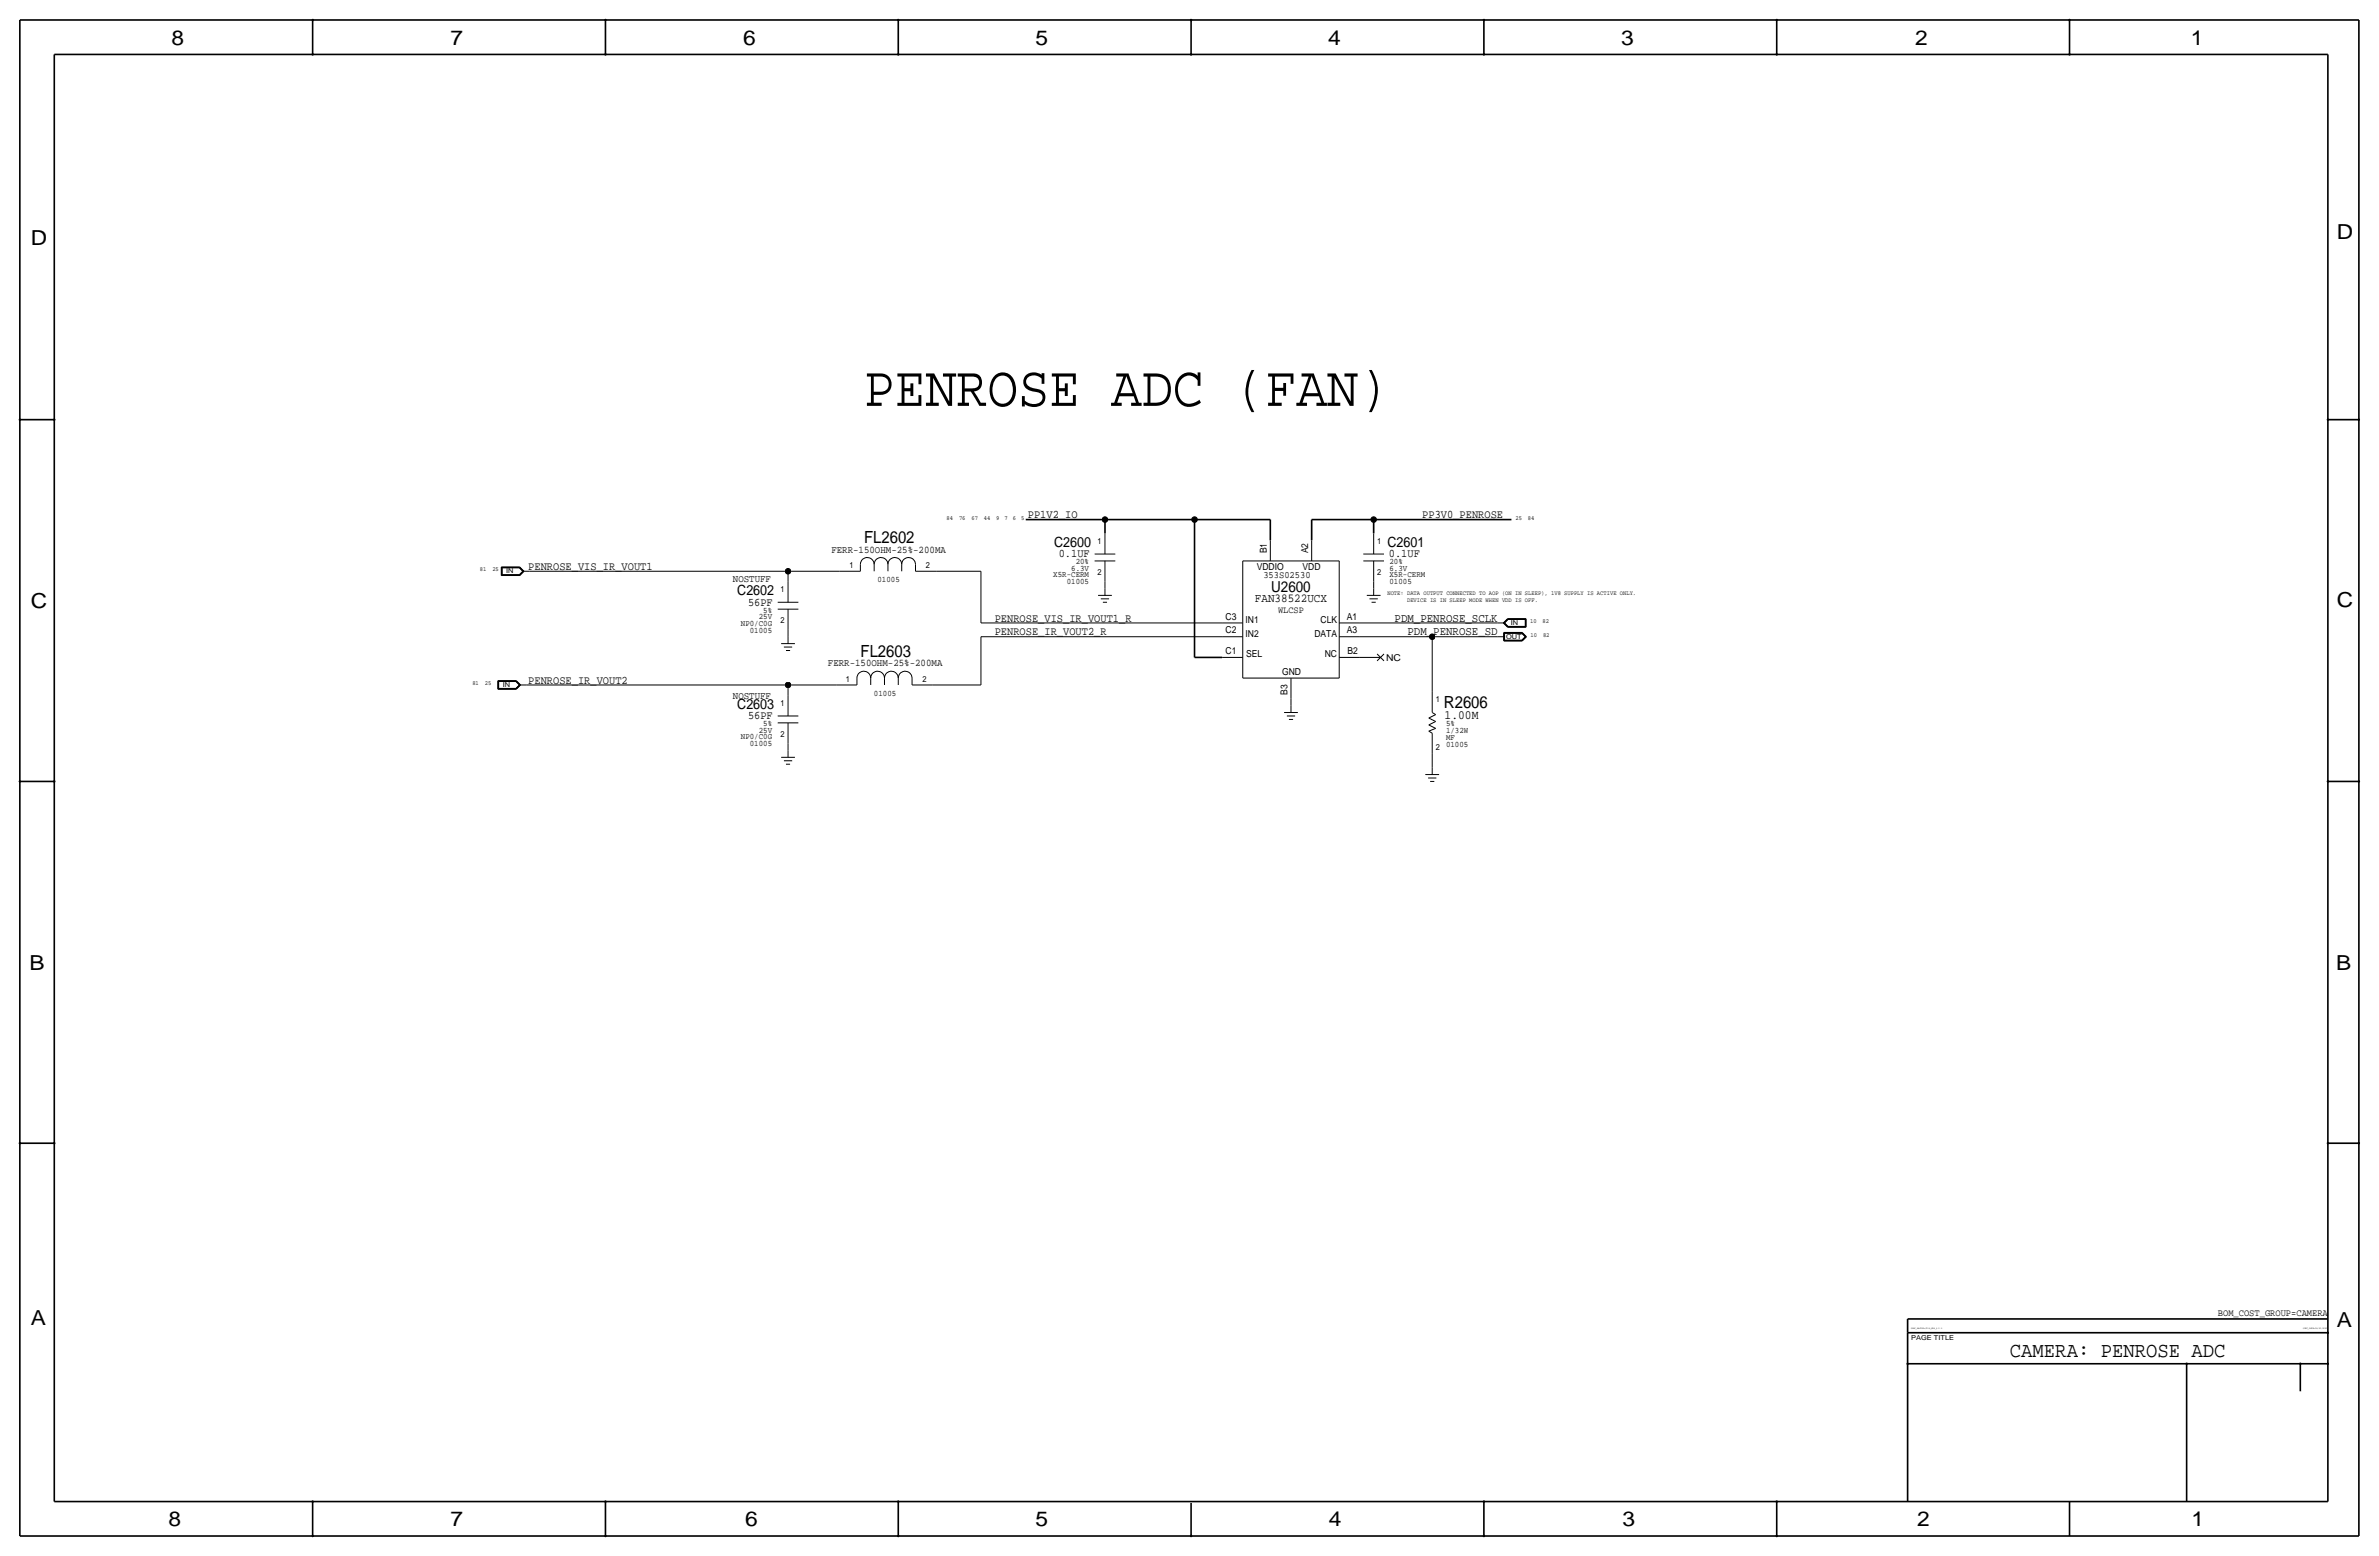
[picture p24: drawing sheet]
<svg xmlns="http://www.w3.org/2000/svg" width="877mm" height="574mm" viewBox="0 0 877 574" stroke-linecap="round" stroke-linejoin="round" font-family="sans-serif">
<defs><g id="words">
<text font-size="21.3" x="318.5" y="149.6">PENROSE ADC (FAN)</text>
<text font-size="7.8" x="741" y="500.1">CAMERA: PENROSE ADC</text>
<g font-size="7.6">
<text x="63.2" y="16.5">8</text>
<text x="166.1" y="16.5">7</text>
<text x="274" y="16.5">6</text>
<text x="381.7" y="16.5">5</text>
<text x="489.7" y="16.5">4</text>
<text x="597.6" y="16.5">3</text>
<text x="706.1" y="16.5">2</text>
<text x="807.7" y="16.5">1</text>
<text x="861.5" y="88.1">D</text>
<text x="11.4" y="90.4">D</text>
<text x="11.4" y="224.3">C</text>
<text x="861.5" y="223.8">C</text>
<text x="10.9" y="357.6">B</text>
<text x="861.3" y="357.4">B</text>
<text x="11.4" y="488.4">A</text>
<text x="861.5" y="489.2">A</text>
<text x="62.2" y="562.6">8</text>
<text x="166.1" y="562.6">7</text>
<text x="274.8" y="562.6">6</text>
<text x="381.7" y="562.6">5</text>
<text x="489.9" y="562.6">4</text>
<text x="598.1" y="562.6">3</text>
<text x="706.8" y="562.6">2</text>
<text x="807.9" y="562.6">1</text>
</g>
<g font-size="6.2">
<text x="318.5" y="200.2">FL2602</text>
<text x="317.3" y="242.1">FL2603</text>
<text x="532.3" y="261.1">R2606</text>
</g>
<text font-size="5.6" x="468.6" y="218.2">U2600</text>
<g font-size="5.2">
<text x="388.7" y="201.7">C2600</text>
<text x="511.5" y="201.7">C2601</text>
<text x="271.8" y="219.5">C2602</text>
<text x="271.8" y="261.4">C2603</text>
</g>
<text font-size="4.7" x="532.6" y="264.9">1.00M</text>
<text font-size="4.5" x="462.7" y="222">FAN38522UCX</text>
<g font-size="4.4">
<text x="514.2" y="229.1">PDM_PENROSE_SCLK</text>
<text x="518.9" y="234.2">PDM_PENROSE_SD</text>
</g>
<g font-size="4.3">
<text x="378.9" y="191">PP1V2_IO</text>
<text x="524.4" y="191">PP3V0_PENROSE</text>
<text x="390.3" y="205.5">0.1UF</text>
<text x="512" y="205.5">0.1UF</text>
<text x="194.8" y="210.1">PENROSE_VIS_IR_VOUT1</text>
<text x="275.8" y="223.3">56PF</text>
<text x="366.7" y="229.1">PENROSE_VIS_IR_VOUT1_R</text>
<text x="366.7" y="234.2">PENROSE_IR_VOUT2_R</text>
<text x="194.8" y="252">PENROSE_IR_VOUT2</text>
<text x="275.8" y="265.2">56PF</text>
</g>
<g font-size="3.8">
<text x="306.5" y="203.7">FERR-150OHM-25%-200MA</text>
<text x="270.2" y="214.4">NOSTUFF</text>
<text x="305.2" y="245.6">FERR-150OHM-25%-200MA</text>
<text x="270.2" y="257.6">NOSTUFF</text>
</g>
<g font-size="3.6">
<text x="465.8" y="213.1">353S02530</text>
<text x="817.7" y="484.9">BOM_COST_GROUP=CAMERA</text>
</g>
<g font-size="3.5">
<text x="467.1" y="204" transform="rotate(-90 467.1 204)">B1</text>
<text x="482.3" y="204" transform="rotate(-90 482.3 204)">A2</text>
<text x="463.3" y="210.1">VDDIO</text>
<text x="480.2" y="210.1">VDD</text>
<text x="471.2" y="225.8">WLCSP</text>
<text x="451.9" y="233.4">C2</text>
<text x="451.9" y="228.3">C3</text>
<text x="459.2" y="229.6">IN1</text>
<text x="486.8" y="229.6">CLK</text>
<text x="496.5" y="233.4">A3</text>
<text x="496.5" y="228.3">A1</text>
<text x="459.2" y="234.7">IN2</text>
<text x="484.6" y="234.7">DATA</text>
<text x="451.9" y="241">C1</text>
<text x="459.4" y="242.3">SEL</text>
<text x="488.4" y="242.3">NC</text>
<text x="496.8" y="241">B2</text>
<text x="511" y="243.6">NC</text>
<text x="472.7" y="248.7">GND</text>
<text x="474.7" y="256.1" transform="rotate(-90 474.7 256.1)">B3</text>
</g>
<g font-size="3.1">
<text x="404.6" y="200.4">1</text>
<text x="507.7" y="200.4">1</text>
<text x="313.1" y="209.3">1</text>
<text x="341.3" y="209.3">2</text>
<text x="396.6" y="208">20%</text>
<text x="512.3" y="208">20%</text>
<text x="323.5" y="214.6">01005</text>
<text x="388.3" y="212.9">X5R-CERM</text>
<text x="393.3" y="215.4">01005</text>
<text x="394.9" y="210.3">6.3V</text>
<text x="404.6" y="211.8">2</text>
<text x="507.7" y="211.8">2</text>
<text x="512.3" y="210.3">6.3V</text>
<text x="512.3" y="212.9">X5R-CERM</text>
<text x="512.3" y="215.4">01005</text>
<text x="287.7" y="218.2">1</text>
<text x="281.4" y="225.8">5%</text>
<text x="273.1" y="230.6">NP0/C0G</text>
<text x="276.4" y="233.2">01005</text>
<text x="279.7" y="228.1">25V</text>
<text x="287.7" y="229.6">2</text>
<text x="311.9" y="251.2">1</text>
<text x="340.1" y="251.2">2</text>
<text x="322.2" y="256.5">01005</text>
<text x="287.7" y="260.1">1</text>
<text x="529.3" y="258.8">1</text>
<text x="281.4" y="267.7">5%</text>
<text x="533.1" y="267.7">5%</text>
<text x="273.1" y="272.5">NP0/C0G</text>
<text x="276.4" y="275.1">01005</text>
<text x="279.7" y="270">25V</text>
<text x="287.7" y="271.5">2</text>
<text x="533.1" y="272.8">MF</text>
<text x="533.1" y="270.3">1/32W</text>
<text x="533.1" y="275.3">01005</text>
<text x="529.3" y="276.6">2</text>
</g>
<g font-size="2.5">
<text x="186.6" y="211.3">IN</text>
<text x="557" y="230.4">IN</text>
<text x="555.2" y="235.5">OUT</text>
<text x="185.4" y="253.2">IN</text>
<text x="704.5" y="493.8">PAGE TITLE</text>
</g>
<g font-size="2.3">
<text x="349" y="191.5">84</text>
<text x="353.6" y="191.5">76</text>
<text x="358.1" y="191.5">67</text>
<text x="362.7" y="191.5">44</text>
<text x="367.3" y="191.5">9</text>
<text x="370.3" y="191.5">7</text>
<text x="373.4" y="191.5">6</text>
<text x="376.4" y="191.5">5</text>
<text x="558.7" y="191.5">25</text>
<text x="563.3" y="191.5">84</text>
<text x="176.9" y="210.6">81</text>
<text x="181.5" y="210.6">25</text>
<text x="511.5" y="219.5">NOTE: DATA OUTPUT CONNECTED TO AOP (ON IN SLEEP), 1V8 SUPPLY IS ACTIVE ONLY.</text>
<text x="518.7" y="222">DEVICE IS IN SLEEP MODE WHEN VDD IS OFF.</text>
<text x="564.1" y="229.6">10</text>
<text x="568.7" y="229.6">82</text>
<text x="564.3" y="234.7">10</text>
<text x="568.9" y="234.7">82</text>
<text x="174.1" y="252.5">81</text>
<text x="178.7" y="252.5">25</text>
</g>
<g font-size=".8">
<text x="704.5" y="490">SYNC_MASTER=J518_MLB_4.0.2</text>
<text x="849.1" y="490">SYNC_DATE=08/20/2020</text>
</g>
</g></defs>
<g fill="none" stroke="#000" stroke-width=".6">
<path d="M7.3 7.4v558.8zM7.3 7.4h862.3zM115.3 7.4v12.7zM223.2 7.4v12.7zM331.2 7.4v12.7zM439.1 7.4v12.7zM547.1 7.4v12.7zM655 7.4v12.7zM763 7.4v12.7zM869.6 7.4v558.8zM20 20.1v533.4zM20 20.1h838.2z"/>
<path d="M858.2 20.1v533.4zM7.3 154.7h12.7zM858.2 154.7h11.4zM378.2 191.5h29.2zM407.4 191.5h33zM407.4 191.5v5.1zM440.4 191.5h27.9zM440.4 191.5v50.8zM468.3 191.5v7.6zM483.6 191.5h22.8zM483.6 191.5v7.6zM506.4 191.5h50.8z"/>
<path d="M506.4 191.5v5.1zM440.4 242.3h10.1zM7.3 288h12.7zM858.2 288h11.4zM7.3 421.4h12.7zM858.2 421.4h11.4zM703.3 486.2h154.9zM703.3 486.2v5zM703.3 491.2h154.9zM703.3 491.2v62.3zM703.3 502.7h154.9zM806.1 502.7v50.8z"/>
<path d="M848.1 502.7v10.1zM20 553.5h838.2zM115.3 553.5v12.7zM223.2 553.5v12.7zM331.2 553.5v12.7zM439.1 554v12.2zM547.1 553.5v12.7zM655 553.5v12.7zM763 553.5v12.7zM7.3 566.2h862.3z"/>
</g>
<g fill="none" stroke="#000" stroke-width=".37">
<path d="M407.4 196.6v7.6zM468.3 199.1v7.7zM483.6 199.1v7.7zM506.4 196.6v7.6zM184.8 209v3.1zM184.8 212.1h6.8zM184.8 209h6.8zM184.9 209.1h6.7zM184.9 209.1v2.9zM184.9 212h6.7zM185 209.2h6.5zM185 209.2v2.7z"/>
<path d="M185 211.9h6.5zM185.1 209.3h6.4zM185.1 209.3v2.5zM185.1 211.8h6.4zM191.5 209.3l1.2 1.3zM191.5 211.8l1.2-1.2zM191.5 209.2l1.4 1.4zM191.6 209.1l1.4 1.5zM191.6 209l1.6 1.6zM191.6 212.1l1.6-1.5zM192.7 210.6h2.6zM192.9 210.6l-1.4 1.3z"/>
<path d="M193 210.6l-1.4 1.4zM195.3 210.6h95.2zM290.5 210.6v3.8zM290.5 210.6h19.1zM290.5 214.4v7.6zM309.6 210.6h7.6zM317.2 208v2.6zM317.2 208a2.54 2.54 0 0 1 2.5-2.5 2.54 2.54 0 0 1 2.6 2.5 2.54 2.54 0 0 1 2.5-2.5 2.54 2.54 0 0 1 2.6 2.5 2.54 2.54 0 0 1 2.5-2.5 2.54 2.54 0 0 1 2.5 2.5 2.54 2.54 0 0 1 2.6-2.5 2.54 2.54 0 0 1 2.5 2.5M322.3 208v2.6zM327.4 208v2.6zM332.4 208v2.6zM337.5 208v2.6z"/>
<path d="M337.5 210.6h7.6zM345.1 210.6h16.5zM361.6 210.6v19zM403.6 204.2h7.6zM403.6 206.8h7.6zM404.8 219.5h5.1zM407.4 214.4v2.5zM407.4 206.8v7.6zM407.4 216.9v2.6zM458.2 206.8v43.1zM458.2 206.8h35.5zM493.7 206.8v43.1z"/>
<path d="M502.6 204.2h7.6zM502.6 206.8h7.6zM503.9 219.5h5.1zM506.4 214.4v2.5zM506.4 216.9v2.6zM506.4 206.8v7.6zM286.7 222h7.6zM286.7 224.5h7.6zM288 237.2h5.1zM289 238.5h3zM289.8 239.8h1.5zM290.5 232.2v2.5z"/>
<path d="M290.5 234.7v2.5zM290.5 224.5v7.7zM361.6 234.7h88.9zM361.6 234.7v17.8zM361.6 229.6h88.9zM405.8 220.7h3.1zM406.6 222h1.5zM450.5 234.7h7.7zM450.5 229.6h7.7zM493.7 234.7h7.6zM493.7 229.6h7.6zM501.3 234.7h26.7z"/>
<path d="M501.3 229.6h50.8zM504.9 220.7h3.1zM505.7 222h1.5zM528 234.7h24.1zM528 234.7v20.3zM552.1 234.7h2.6zM552.1 229.6h2.6zM554.2 229.6l1.6 1.6zM554.4 233.1h6.8zM554.4 233.1v3.2zM554.4 236.3h6.8zM554.4 229.6l1.5-1.5z"/>
<path d="M554.4 229.6l1.5 1.5zM554.5 233.2h6.6zM554.5 233.2v3zM554.5 236.2h6.6zM554.5 229.6l1.4-1.4zM554.5 229.6l1.4 1.4zM554.6 233.3h6.5zM554.6 233.3v2.8zM554.6 236.1h6.5zM554.7 233.4h6.3zM554.7 233.4v2.6zM554.7 236h6.3z"/>
<path d="M554.7 229.6l1.3-1.3zM554.7 229.6l1.3 1.3zM555.8 228l-1.6 1.6zM555.8 228h6.8zM555.8 231.2h6.8zM555.9 228.1h6.6zM555.9 231.1h6.6zM555.9 228.2h6.5zM555.9 231h6.5zM556 228.3h6.3zM556 230.9h6.3zM561 233.4l1.3 1.3z"/>
<path d="M561.1 233.3l1.4 1.4zM561.1 236.1l1.4-1.4zM561.1 236.2l1.5-1.5zM561.1 233.2l1.5 1.5zM561.2 233.1l1.6 1.6zM562.3 234.7l-1.3 1.3zM562.3 228.3v2.6zM562.4 228.2v2.8zM562.5 228.1v3zM562.6 228v3.2zM562.8 234.7l-1.6 1.6zM183.5 250.9v3.2z"/>
<path d="M183.5 254.1h6.8zM183.5 250.9h6.8zM183.6 251h6.7zM183.6 251v2.9zM183.6 253.9h6.7zM183.7 251.1h6.5zM183.7 251.1v2.7zM183.7 253.8h6.5zM183.8 251.2h6.4zM183.8 251.2v2.5zM183.8 253.7h6.4zM190.2 251.2l1.3 1.3z"/>
<path d="M190.2 253.7l1.3-1.2zM190.2 251.1l1.4 1.4zM190.2 253.8l1.4-1.3zM190.3 251l1.5 1.5zM190.3 250.9l1.6 1.6zM190.3 254.1l1.6-1.6zM191.5 252.5h2.5zM191.8 252.5l-1.5 1.4zM194 252.5h96.5zM290.5 252.5h17.8zM290.5 252.5v3.8zM290.5 256.3v7.6z"/>
<path d="M308.3 252.5h7.6zM315.9 249.9v2.6zM315.9 249.9a2.54 2.54 0 0 1 2.6-2.5 2.54 2.54 0 0 1 2.5 2.5 2.54 2.54 0 0 1 2.5-2.5 2.54 2.54 0 0 1 2.6 2.5 2.54 2.54 0 0 1 2.5-2.5 2.54 2.54 0 0 1 2.6 2.5 2.54 2.54 0 0 1 2.5-2.5 2.54 2.54 0 0 1 2.5 2.5M321 249.9v2.6zM326.1 249.9v2.6zM331.2 249.9v2.6zM336.2 249.9v2.6zM336.2 252.5h7.7zM343.9 252.5h17.7zM450.5 242.3h7.7zM458.2 249.9h35.5zM475.9 257.6v2.5z"/>
<path d="M475.9 249.9v7.7zM493.7 242.3h7.6zM501.3 242.3h7.7zM507.7 241l2.5 2.6zM510.2 241l-2.5 2.6zM528 255v7.6zM286.7 263.9h7.6zM286.7 266.4h7.6zM288 279.1h5.1zM290.5 274.1v2.5zM290.5 276.6v2.5zM290.5 266.4v7.7z"/>
<path d="M473.4 262.6h5.1zM474.4 263.9h3.1zM475.2 265.2h1.5zM475.9 260.1v2.5zM526.7 269.5l1.3 .8zM526.7 269.5l2.6-1zM526.7 267.2l2.6 1.3zM526.7 267.2l2.6-1.3zM526.7 264.7l2.6 1.2zM526.7 264.7l2.6-1.3zM528 277.9v5.1zM528 270.3v7.6z"/>
<path d="M528 262.6l1.3 .8zM289 280.4h3zM289.8 281.7h1.5zM525.5 285.5h5.1zM526.5 286.8h3zM527.3 288h1.5zM528 283v2.5z"/>
</g>
<g fill="#000" stroke="#000" stroke-width=".37">
<path d="M115.1 7.2h.4v.3h-.4zM115.1 19.9h.4v.3h-.4zM223 7.2h.4v.3h-.4zM223 19.9h.4v.3h-.4zM331 19.9h.4v.3h-.4zM331 7.2h.4v.3h-.4zM438.9 7.2h.4v.3h-.4zM438.9 19.9h.4v.3h-.4zM546.9 7.2h.4v.3h-.4zM546.9 19.9h.4v.3h-.4zM654.8 19.9h.4v.3h-.4zM654.8 7.2h.4v.3h-.4z"/>
<path d="M762.8 19.9h.4v.3h-.4zM762.8 7.2h.4v.3h-.4zM7.1 154.5h.4v.4h-.4zM19.8 154.5h.4v.4h-.4zM858 154.5h.4v.4h-.4zM869.5 154.5h.3v.4h-.3zM7.1 287.9h.4v.3h-.4zM19.8 287.9h.4v.3h-.4zM858 287.9h.4v.3h-.4zM869.5 287.9h.3v.3h-.3zM7.1 421.2h.4v.4h-.4zM19.8 421.2h.4v.4h-.4z"/>
<path d="M858 421.2h.4v.4h-.4zM869.5 421.2h.3v.4h-.3zM858 491.1h.4v.3h-.4zM703.1 502.5h.4v.3h-.4zM806 502.5h.3v.3h-.3zM847.9 502.5h.3v.3h-.3zM858 502.5h.4v.3h-.4zM115.1 553.3h.4v.3h-.4zM223 553.3h.4v.3h-.4zM331 553.3h.4v.3h-.4zM546.9 553.3h.4v.3h-.4zM654.8 553.3h.4v.3h-.4z"/>
<path d="M115.1 566h.4v.3h-.4zM223 566h.4v.3h-.4zM331 566h.4v.3h-.4zM438.9 566h.4v.3h-.4zM546.9 566h.4v.3h-.4zM654.8 566h.4v.3h-.4z"/>
<circle cx="407.4" cy="191.5" r="1.02"/>
<circle cx="440.4" cy="191.5" r="1.02"/>
<circle cx="506.4" cy="191.5" r="1.02"/>
<circle cx="290.5" cy="210.6" r="1.02"/>
<circle cx="528" cy="234.7" r="1.02"/>
<circle cx="290.5" cy="252.5" r="1.02"/>
</g>
<use href="#words"/>
</svg>
